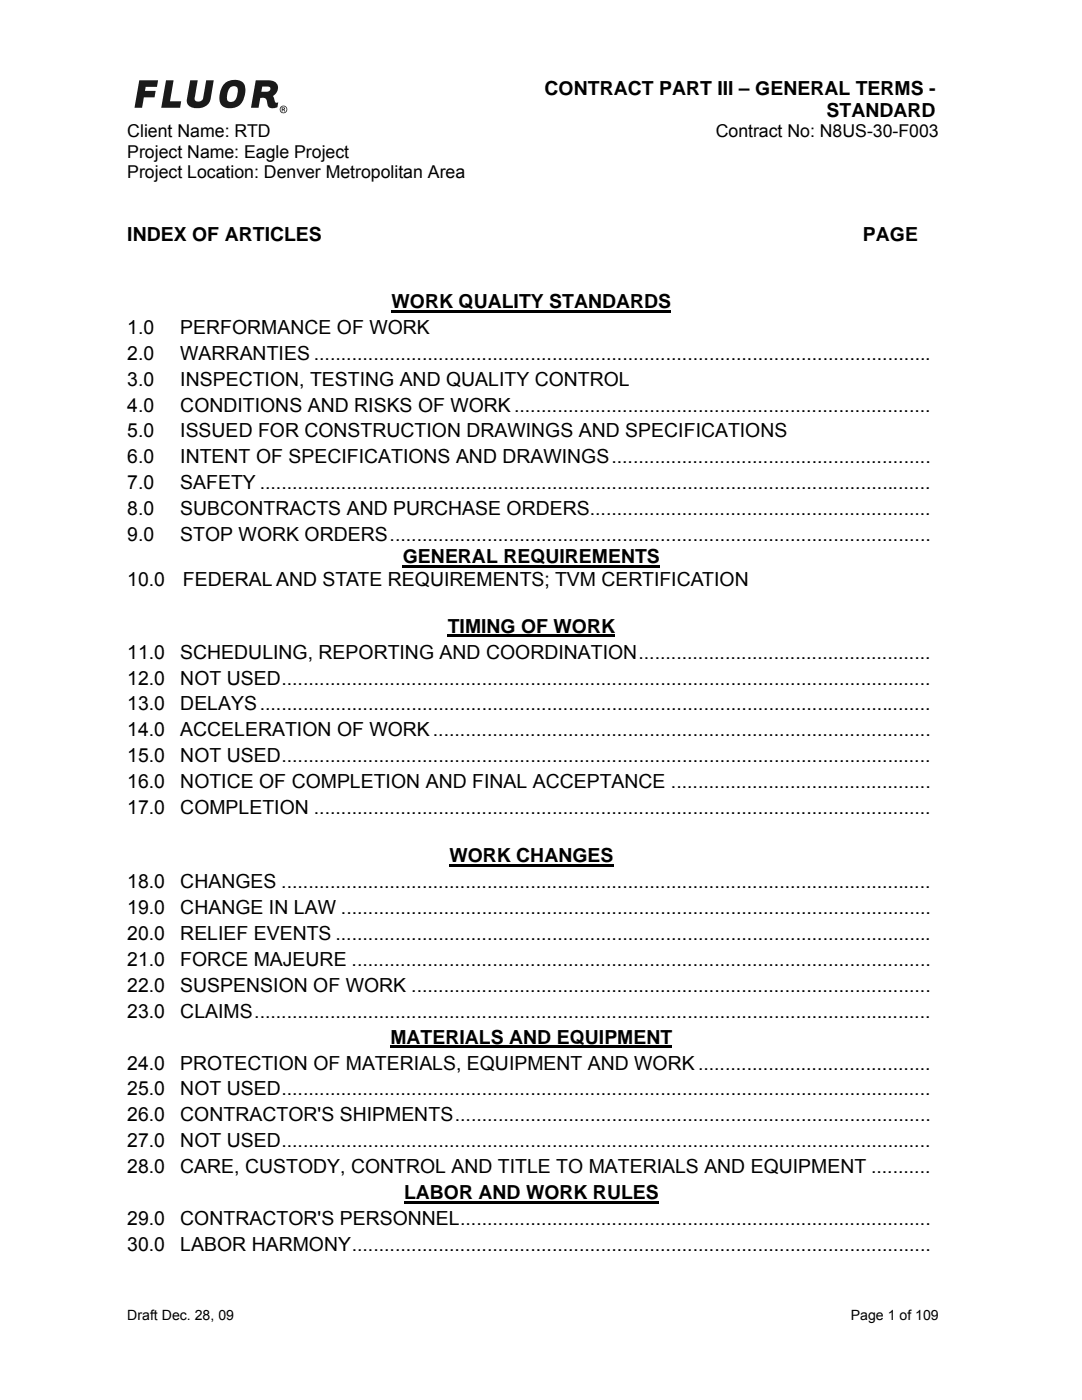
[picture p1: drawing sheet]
<svg xmlns="http://www.w3.org/2000/svg" width="216mm" height="279mm" viewBox="0 0 216 279" stroke-linecap="round" stroke-linejoin="round" font-family="sans-serif">
<defs><g id="words">
<g font-size="3.9">
<text x="108.7" y="18.9">CONTRACT PART III – GENERAL TERMS -</text>
<text x="164.9" y="23.3">STANDARD</text>
<text x="25.4" y="48.1">INDEX OF ARTICLES</text>
<text x="172.2" y="48.1">PAGE</text>
<text x="78.1" y="61.5">WORK QUALITY STANDARDS</text>
<text x="25.4" y="66.6">1.0</text>
<text x="25.4" y="71.8">2.0</text>
<text x="36" y="66.6">PERFORMANCE OF WORK</text>
<text x="36" y="71.8">WARRANTIES ..................................................................................................................</text>
<text x="25.4" y="77">3.0</text>
<text x="36" y="77">INSPECTION, TESTING AND QUALITY CONTROL</text>
<text x="25.4" y="82.1">4.0</text>
<text x="36" y="82.1">CONDITIONS AND RISKS OF WORK.............................................................................</text>
<text x="25.4" y="87.3">5.0</text>
<text x="36" y="87.3">ISSUED FOR CONSTRUCTION DRAWINGS AND SPECIFICATIONS</text>
<text x="25.4" y="92.5">6.0</text>
<text x="36" y="92.5">INTENT OF SPECIFICATIONS AND DRAWINGS...........................................................</text>
<text x="25.4" y="97.6">7.0</text>
<text x="36" y="97.6">SAFETY ............................................................................................................................</text>
<text x="25.4" y="102.8">8.0</text>
<text x="25.4" y="108">9.0</text>
<text x="36" y="102.8">SUBCONTRACTS AND PURCHASE ORDERS...............................................................</text>
<text x="36" y="108">STOP WORK ORDERS....................................................................................................</text>
<text x="80.4" y="112.4">GENERAL REQUIREMENTS</text>
<text x="25.4" y="116.9">10.0</text>
<text x="36.5" y="116.9">FEDERAL AND STATE REQUIREMENTS; TVM CERTIFICATION</text>
<text x="25.4" y="131.5">11.0</text>
<text x="36" y="131.5">SCHEDULING, REPORTING AND COORDINATION......................................................</text>
<text x="89.3" y="126.3">TIMING OF WORK</text>
<text x="25.4" y="136.6">12.0</text>
<text x="36" y="136.6">NOT USED........................................................................................................................</text>
<text x="25.4" y="141.8">13.0</text>
<text x="36" y="141.8">DELAYS............................................................................................................................</text>
<text x="25.4" y="147">14.0</text>
<text x="36" y="147">ACCELERATION OF WORK............................................................................................</text>
<text x="25.4" y="152.1">15.0</text>
<text x="36" y="152.1">NOT USED........................................................................................................................</text>
<text x="25.4" y="157.3">16.0</text>
<text x="36" y="157.3">NOTICE OF COMPLETION AND FINAL ACCEPTANCE ................................................</text>
<text x="25.4" y="162.5">17.0</text>
<text x="36" y="162.5">COMPLETION ..................................................................................................................</text>
<text x="89.7" y="172.1">WORK CHANGES</text>
<text x="25.4" y="177.3">18.0</text>
<text x="36" y="177.3">CHANGES ........................................................................................................................</text>
<text x="25.4" y="182.4">19.0</text>
<text x="36" y="182.4">CHANGE IN LAW .............................................................................................................</text>
<text x="25.4" y="187.6">20.0</text>
<text x="36" y="187.6">RELIEF EVENTS ..............................................................................................................</text>
<text x="25.4" y="192.8">21.0</text>
<text x="25.4" y="198">22.0</text>
<text x="36" y="198">SUSPENSION OF WORK ................................................................................................</text>
<text x="36" y="192.8">FORCE MAJEURE ...........................................................................................................</text>
<text x="25.4" y="203.1">23.0</text>
<text x="36" y="203.1">CLAIMS.............................................................................................................................</text>
<text x="77.9" y="208.3">MATERIALS AND EQUIPMENT</text>
<text x="25.4" y="213.4">24.0</text>
<text x="36" y="213.4">PROTECTION OF MATERIALS, EQUIPMENT AND WORK...........................................</text>
<text x="25.4" y="218.6">25.0</text>
<text x="36" y="218.6">NOT USED........................................................................................................................</text>
<text x="25.4" y="223.8">26.0</text>
<text x="36" y="223.8">CONTRACTOR'S SHIPMENTS........................................................................................</text>
<text x="25.4" y="229">27.0</text>
<text x="36" y="229">NOT USED........................................................................................................................</text>
<text x="25.4" y="234.1">28.0</text>
<text x="36" y="234.1">CARE, CUSTODY, CONTROL AND TITLE TO MATERIALS AND EQUIPMENT ...........</text>
<text x="80.6" y="239.3">LABOR AND WORK RULES</text>
<text x="25.4" y="244.5">29.0</text>
<text x="36" y="244.5">CONTRACTOR'S PERSONNEL.......................................................................................</text>
<text x="25.4" y="249.6">30.0</text>
<text x="36" y="249.6">LABOR HARMONY...........................................................................................................</text>
</g>
<g font-size="3.5">
<text x="25.4" y="27.4">Client Name: RTD</text>
<text x="142.8" y="27.4">Contract No: N8US-30-F003</text>
<text x="25.4" y="31.5">Project Name: Eagle Project</text>
<text x="25.4" y="35.5">Project Location: Denver Metropolitan Area</text>
</g>
<g font-size="2.8">
<text x="25.4" y="263.5">Draft Dec. 28, 09</text>
<text x="169.8" y="263.5">Page 1 of 109</text>
</g>
</g></defs>
<g fill="#1f1a17">
<path d="M27.8 16h3.7l-.2 1.3h-2.2l-.2 .8h2.2l-.3 1.3h-2.1l-.3 2.1h-1.6z" fill-rule="evenodd"/>
<path d="M33.1 16h1.5l-.7 4.2h2.3l-.3 1.3h-3.7z" fill-rule="evenodd"/>
<path d="M38 16h1.5l-.7 3.7a.51 .51 0 0 0 .5 .6 .93 .93 0 0 0 1.2-.7l.6-3.6h1.6l-.7 3.8a2.83 2.83 0 0 1-3.8 1.6l-.7-.4-.2-.9z" fill-rule="evenodd"/>
<path d="M44.9 16.6a3.5 3.5 0 0 0-.6 4.5 2.95 2.95 0 0 0 4.6-2.2 2.37 2.37 0 0 0-.4-2.4 2.97 2.97 0 0 0-3.6 .1zM45.9 17.5l.9-.3 .4 .2 .3 .4-.1 1a1.39 1.39 0 0 1-1.6 1.5l-.4-.2-.1-.6a3.7 3.7 0 0 1 .6-2z" fill-rule="evenodd"/>
<path d="M51 16l-.9 5.5h1.5l.3-1.8a1 1 0 0 1 1.1 0 1.67 1.67 0 0 1 .4 1.3l.3 .4 .4 .2 1.3-.2 .1-1h-.5l-.5-1.2 .8-.9a1.55 1.55 0 0 0-.1-1.6 1.55 1.55 0 0 0-1.5-.7zM52.3 17.3h1.4l.3 .5-.3 .3-.4 .2h-1.1z" fill-rule="evenodd"/>
<path d="M55.8 21.8a.76 .76 0 0 1 1.5 0 .76 .76 0 0 1-1.5 0zM56 21.8a.62 .62 0 0 0 1.2 0 .62 .62 0 0 0-1.2 0zM56.2 21.4l.7 .1v.3l-.2 .1 .2 .3h-.2l-.2-.3h-.1v.3h-.2zM56.4 21.6v.2l.3-.1z" fill-rule="evenodd"/>
</g>
<path d="M78.1 62.1h55.8M80.4 113h51.3M89.3 126.9h33.4M89.7 172.7h32.7M77.9 208.9h56.3M80.6 239.9h50.9" fill="none" stroke="#000" stroke-width=".4"/>
<use href="#words"/>
</svg>
